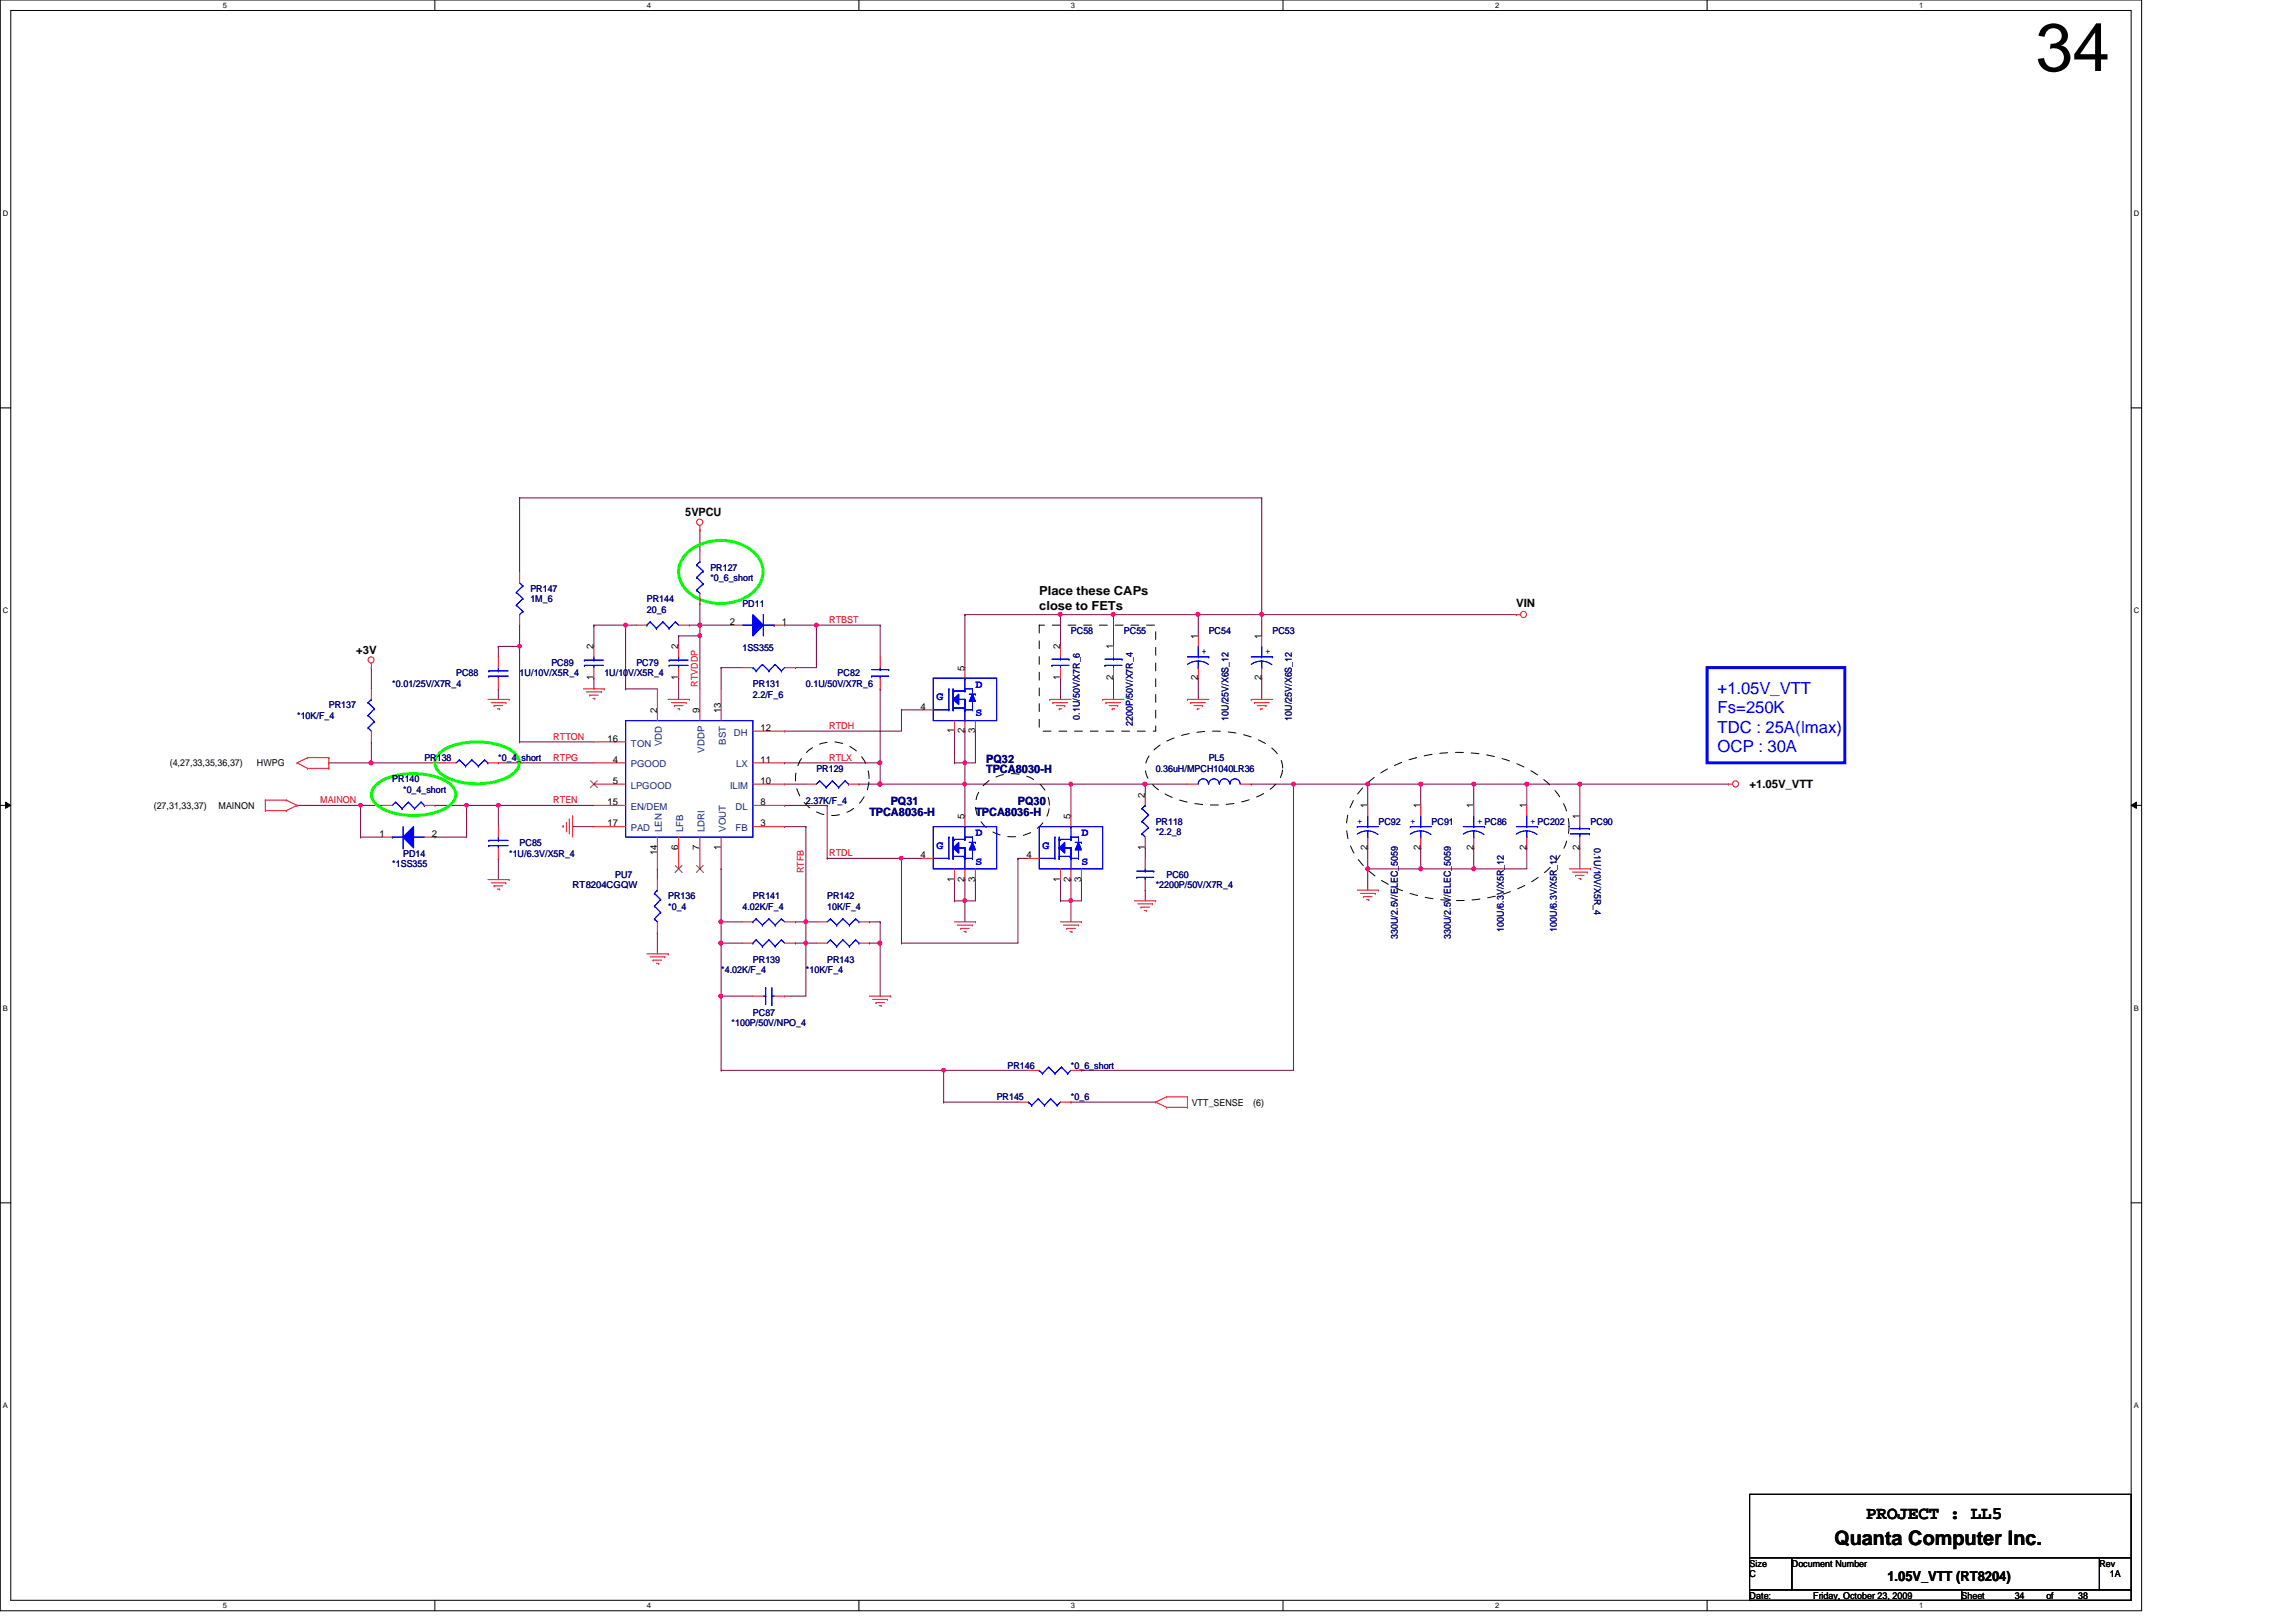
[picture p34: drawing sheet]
<svg xmlns="http://www.w3.org/2000/svg" width="297mm" height="210mm" viewBox="0 0 297 210" stroke-linecap="round" stroke-linejoin="round" font-family="sans-serif">
<defs><g id="words">
<text font-size="8.8" x="263.4" y="9.2">34</text>
<text font-size="2.6" x="237.3" y="199.9">Quanta Computer Inc.</text>
<text font-size="2.3" x="241.4" y="196.6">PROJECT : LL5</text>
<g font-size="2.2" fill="#00f">
<text x="222.2" y="89.7">+1.05V_VTT</text>
<text x="222.2" y="92.3">Fs=250K</text>
<text x="222.2" y="94.8">TDC : 25A(Imax)</text>
<text x="222.2" y="97.4">OCP : 30A</text>
</g>
<text font-size="1.8" x="244.2" y="204.6">1.05V_VTT (RT8204)</text>
<g font-size="1.6">
<text x="134.4" y="77">Place these CAPs</text>
<text x="134.4" y="78.9">close to FETs</text>
</g>
<g font-size="1.5">
<text x="88.6" y="66.8">5VPCU</text>
<text x="196.2" y="78.6">VIN</text>
<text x="46.1" y="84.6">+3V</text>
<text x="226.4" y="102">+1.05V_VTT</text>
</g>
<g font-size="1.5" fill="#00f">
<text x="126.2" y="89">D</text>
<text x="121.2" y="90.6">G</text>
<text x="126.2" y="92.7">S</text>
<text x="121.2" y="109.9">G</text>
<text x="126.2" y="108.2">D</text>
<text x="126.2" y="111.9">S</text>
<text x="134.9" y="109.9">G</text>
<text x="139.9" y="108.2">D</text>
<text x="139.9" y="111.9">S</text>
</g>
<g font-size="1.5" fill="#000080">
<text x="127.6" y="98.7">PQ32</text>
<text x="127.6" y="100.1">TPCA8030-H</text>
<text x="112.5" y="105.6">TPCA8036-H</text>
<text x="115.2" y="104.2">PQ31</text>
<text x="126.2" y="105.6">TPCA8036-H</text>
<text x="131.7" y="104.2">PQ30</text>
</g>
<g font-size="1.2" fill="#000080">
<text x="68.6" y="76.6">PR147</text>
<text x="68.6" y="77.9">1M_6</text>
<text x="83.7" y="77.9">PR144</text>
<text x="91.9" y="73.8">PR127</text>
<text x="91.9" y="75.2">*0_6_short</text>
<text x="83.7" y="79.3">20_6</text>
<text x="96.1" y="78.6">PD11</text>
<text x="138.6" y="82">PC58</text>
<text x="145.4" y="82">PC55</text>
<text x="156.4" y="82">PC54</text>
<text x="164.6" y="82">PC53</text>
<text x="50.8" y="88.9">*0.01/25V/X7R_4</text>
<text x="59" y="87.5">PC88</text>
<text x="67.2" y="87.5">1U/10V/X5R_4</text>
<text x="71.3" y="86.1">PC89</text>
<text x="78.2" y="87.5">1U/10V/X5R_4</text>
<text x="82.3" y="86.1">PC79</text>
<text x="96.1" y="84.2">1SS355</text>
<text x="97.4" y="88.9">PR131</text>
<text x="104.3" y="88.9">0.1U/50V/X7R_6</text>
<text x="108.4" y="87.5">PC82</text>
<text x="38.4" y="93">*10K/F_4</text>
<text x="42.5" y="91.7">PR137</text>
<text x="97.4" y="90.3">2.2/F_6</text>
<text x="139.7" y="93.1" transform="rotate(-90 139.7 93.1)">0.1U/50V/X7R_6</text>
<text x="146.6" y="93.9" transform="rotate(-90 146.6 93.9)">2200P/50V/X7R_4</text>
<text x="158.9" y="93.3" transform="rotate(-90 158.9 93.3)">10U/25V/X6S_12</text>
<text x="167.1" y="93.3" transform="rotate(-90 167.1 93.3)">10U/25V/X6S_12</text>
<text x="50.8" y="101.3">PR140</text>
<text x="54.9" y="98.5">PR138</text>
<text x="64.5" y="98.5">*0_4_short</text>
<text x="105.6" y="99.9">PR129</text>
<text x="149.5" y="99.9">0.36uH/MPCH1040LR36</text>
<text x="156.4" y="98.5">PL5</text>
<text x="52.2" y="102.6">*0_4_short</text>
<text x="104.3" y="104">2.37K/F_4</text>
<text x="149.5" y="106.7">PR118</text>
<text x="178.3" y="106.7">PC92</text>
<text x="185.2" y="106.7">PC91</text>
<text x="205.8" y="106.7">PC90</text>
<text x="50.8" y="112.2">*1SS355</text>
<text x="52.2" y="110.9">PD14</text>
<text x="65.9" y="110.9">*1U/6.3V/X5R_4</text>
<text x="67.2" y="109.5">PC85</text>
<text x="79.6" y="113.6">PU7</text>
<text x="149.5" y="108.1">*2.2_8</text>
<text x="150.9" y="113.6">PC60</text>
<text x="206.2" y="109.7" transform="rotate(90 206.2 109.7)">0.1U/10V/X5R_4</text>
<text x="74.1" y="115">RT8204CGQW</text>
<text x="86.4" y="116.3">PR136</text>
<text x="86.4" y="117.7">*0_4</text>
<text x="96.1" y="117.7">4.02K/F_4</text>
<text x="97.4" y="116.3">PR141</text>
<text x="107" y="116.3">PR142</text>
<text x="107" y="117.7">10K/F_4</text>
<text x="149.5" y="115">*2200P/50V/X7R_4</text>
<text x="93.3" y="125.9">*4.02K/F_4</text>
<text x="97.4" y="124.6">PR139</text>
<text x="104.3" y="125.9">*10K/F_4</text>
<text x="107" y="124.6">PR143</text>
<text x="180.8" y="121.5" transform="rotate(-90 180.8 121.5)">330U/2.5V/ELEC_5059</text>
<text x="187.7" y="121.5" transform="rotate(-90 187.7 121.5)">330U/2.5V/ELEC_5059</text>
<text x="194.6" y="120.6" transform="rotate(-90 194.6 120.6)">100U/6.3V/X5R_12</text>
<text x="201.4" y="120.6" transform="rotate(-90 201.4 120.6)">100U/6.3V/X5R_12</text>
<text x="97.4" y="131.4">PC87</text>
<text x="94.7" y="132.8">*100P/50V/NPO_4</text>
<text x="128.9" y="142.4">PR145</text>
<text x="130.3" y="138.3">PR146</text>
<text x="138.6" y="142.4">*0_6</text>
<text x="138.6" y="138.3">*0_6_short</text>
</g>
<g font-size="1.2">
<text x="94.4" y="80.9">2</text>
<text x="101.1" y="80.9">1</text>
<text x="155" y="82.7" transform="rotate(-90 155 82.7)">1</text>
<text x="163.2" y="82.7" transform="rotate(-90 163.2 82.7)">1</text>
<text x="76.8" y="88.1" transform="rotate(-90 76.8 88.1)">1</text>
<text x="76.8" y="84" transform="rotate(-90 76.8 84)">2</text>
<text x="87.8" y="88.1" transform="rotate(-90 87.8 88.1)">1</text>
<text x="87.8" y="84" transform="rotate(-90 87.8 84)">2</text>
<text x="124.8" y="86.8" transform="rotate(-90 124.8 86.8)">5</text>
<text x="137.2" y="88.1" transform="rotate(-90 137.2 88.1)">1</text>
<text x="137.2" y="84" transform="rotate(-90 137.2 84)">2</text>
<text x="144" y="88.1" transform="rotate(-90 144 88.1)">2</text>
<text x="144" y="84" transform="rotate(-90 144 84)">1</text>
<text x="155" y="88.1" transform="rotate(-90 155 88.1)">2</text>
<text x="163.2" y="88.1" transform="rotate(-90 163.2 88.1)">2</text>
<text x="78.6" y="96">16</text>
<text x="85" y="92.3" transform="rotate(-90 85 92.3)">2</text>
<text x="90.5" y="92.3" transform="rotate(-90 90.5 92.3)">9</text>
<text x="93.3" y="92.3" transform="rotate(-90 93.3 92.3)">13</text>
<text x="98.4" y="94.6">12</text>
<text x="119.1" y="91.8">4</text>
<text x="123.4" y="94.9" transform="rotate(-90 123.4 94.9)">1</text>
<text x="124.8" y="94.9" transform="rotate(-90 124.8 94.9)">2</text>
<text x="126.2" y="94.9" transform="rotate(-90 126.2 94.9)">3</text>
<text x="22" y="99.2">(4,27,33,35,36,37)</text>
<text x="33.2" y="99.2">HWPG</text>
<text x="79.3" y="98.7">4</text>
<text x="79.3" y="101.4">5</text>
<text x="98.4" y="101.4">10</text>
<text x="98.4" y="98.7">11</text>
<text x="19.9" y="104.7">(27,31,33,37)</text>
<text x="28.3" y="104.7">MAINON</text>
<text x="78.6" y="104.2">15</text>
<text x="78.6" y="106.9">17</text>
<text x="98.4" y="106.9">3</text>
<text x="98.4" y="104.2">8</text>
<text x="124.8" y="106" transform="rotate(-90 124.8 106)">5</text>
<text x="138.5" y="106" transform="rotate(-90 138.5 106)">5</text>
<text x="148.1" y="103.3" transform="rotate(-90 148.1 103.3)">2</text>
<text x="176.9" y="104.6" transform="rotate(-90 176.9 104.6)">1</text>
<text x="183.8" y="104.6" transform="rotate(-90 183.8 104.6)">1</text>
<text x="190.6" y="104.6" transform="rotate(-90 190.6 104.6)">1</text>
<text x="197.5" y="104.6" transform="rotate(-90 197.5 104.6)">1</text>
<text x="204.3" y="106" transform="rotate(-90 204.3 106)">1</text>
<text x="49.1" y="108.3">1</text>
<text x="55.9" y="108.3">2</text>
<text x="85" y="110.7" transform="rotate(-90 85 110.7)">14</text>
<text x="87.8" y="110" transform="rotate(-90 87.8 110)">6</text>
<text x="90.5" y="110" transform="rotate(-90 90.5 110)">7</text>
<text x="93.3" y="110" transform="rotate(-90 93.3 110)">1</text>
<text x="119.1" y="111">4</text>
<text x="132.8" y="111">4</text>
<text x="148.1" y="110" transform="rotate(-90 148.1 110)">1</text>
<text x="176.9" y="110" transform="rotate(-90 176.9 110)">2</text>
<text x="183.8" y="110" transform="rotate(-90 183.8 110)">2</text>
<text x="190.6" y="110" transform="rotate(-90 190.6 110)">2</text>
<text x="197.5" y="110" transform="rotate(-90 197.5 110)">2</text>
<text x="204.3" y="110" transform="rotate(-90 204.3 110)">2</text>
<text x="123.4" y="114.1" transform="rotate(-90 123.4 114.1)">1</text>
<text x="124.8" y="114.1" transform="rotate(-90 124.8 114.1)">2</text>
<text x="126.2" y="114.1" transform="rotate(-90 126.2 114.1)">3</text>
<text x="137.2" y="114.1" transform="rotate(-90 137.2 114.1)">1</text>
<text x="138.5" y="114.1" transform="rotate(-90 138.5 114.1)">2</text>
<text x="139.9" y="114.1" transform="rotate(-90 139.9 114.1)">3</text>
<text x="154.2" y="143.1">VTT_SENSE</text>
<text x="162.1" y="143.1">(6)</text>
<text x="226.4" y="202.7">Size</text>
<text x="231.8" y="202.7">Document Number</text>
<text x="271.6" y="202.7">Rev</text>
<text x="226.4" y="206.9">Date:</text>
<text x="226.4" y="204.1">C</text>
<text x="234.6" y="206.9">Friday, October 23, 2009</text>
<text x="253.8" y="206.9">Sheet</text>
<text x="260.6" y="206.9">34</text>
<text x="264.7" y="206.9">of</text>
<text x="268.9" y="206.9">38</text>
<text x="273" y="204.1">1A</text>
</g>
<g font-size="1.2" fill="#f00">
<text x="107.3" y="80.6">RTBST</text>
<text x="90.3" y="88.9" transform="rotate(-90 90.3 88.9)">RTVDDP</text>
<text x="71.6" y="95.8">RTTON</text>
<text x="107.3" y="94.4">RTDH</text>
<text x="71.6" y="98.5">RTPG</text>
<text x="107.3" y="98.5">RTLX</text>
<text x="41.4" y="104">MAINON</text>
<text x="71.6" y="104">RTEN</text>
<text x="104" y="113" transform="rotate(-90 104 113)">RTFB</text>
<text x="107.3" y="110.8">RTDL</text>
</g>
<g font-size="1.2" fill="#00f">
<text x="155.4" y="84.7">+</text>
<text x="163.7" y="84.7">+</text>
<text x="175.6" y="106.6">+</text>
<text x="182.5" y="106.6">+</text>
<text x="191.1" y="106.6">+ PC86</text>
<text x="197.9" y="106.6">+ PC202</text>
</g>
<g font-size="1.2" fill="#004080">
<text x="95" y="95.2">DH</text>
<text x="81.6" y="99.3">PGOOD</text>
<text x="81.6" y="96.6">TON</text>
<text x="85.6" y="96.6" transform="rotate(-90 85.6 96.6)">VDD</text>
<text x="91.1" y="97.4" transform="rotate(-90 91.1 97.4)">VDDP</text>
<text x="93.9" y="96.4" transform="rotate(-90 93.9 96.4)">BST</text>
<text x="95.2" y="99.3">LX</text>
<text x="81.6" y="102.1">LPGOOD</text>
<text x="81.6" y="104.8">EN/DEM</text>
<text x="81.6" y="107.6">PAD</text>
<text x="85.6" y="107.7" transform="rotate(-90 85.6 107.7)">LEN</text>
<text x="88.4" y="107.7" transform="rotate(-90 88.4 107.7)">LFB</text>
<text x="91.1" y="107.7" transform="rotate(-90 91.1 107.7)">LDRI</text>
<text x="93.9" y="107.7" transform="rotate(-90 93.9 107.7)">VOUT</text>
<text x="94.5" y="102.1">ILIM</text>
<text x="95.2" y="107.6">FB</text>
<text x="95.2" y="104.8">DL</text>
</g>
<g font-size="1">
<text x="28.8" y="1">5</text>
<text x="83.7" y="1">4</text>
<text x="138.6" y="1">3</text>
<text x="193.4" y="1">2</text>
<text x="248.3" y="1">1</text>
<text x=".4" y="27.9">D</text>
<text x="276.1" y="27.9">D</text>
<text x=".4" y="79.4">C</text>
<text x="276.1" y="79.4">C</text>
<text x=".4" y="130.8">B</text>
<text x="276.1" y="130.8">B</text>
<text x=".4" y="182.2">A</text>
<text x="276.1" y="182.2">A</text>
<text x="28.8" y="208.1">5</text>
<text x="83.7" y="208.1">4</text>
<text x="138.6" y="208.1">3</text>
<text x="193.4" y="208.1">2</text>
<text x="248.3" y="208.1">1</text>
</g>
</g></defs>
<path d="M0 0h277.1v208.4h-277.1zM1.4 1.4h274.3v205.7h-274.3z" fill="none" stroke="#000" stroke-width=".13"/>
<g fill="#fff">
<path d="M28.8 .1h.6v1.1h-.6z"/>
<path d="M28.8 207.2h.6v1.1h-.6z"/>
</g>
<path d="M56.3 0v1.4M56.3 207.1v1.3" fill="none" stroke="#000" stroke-width=".13"/>
<g fill="#fff">
<path d="M83.7 .1h.5v1.1h-.5z"/>
<path d="M83.7 207.2h.5v1.1h-.5z"/>
</g>
<path d="M111.1 0v1.4M111.1 207.1v1.3" fill="none" stroke="#000" stroke-width=".13"/>
<g fill="#fff">
<path d="M138.6 .1h.5v1.1h-.5z"/>
<path d="M138.6 207.2h.5v1.1h-.5z"/>
</g>
<path d="M166 0v1.4M166 207.1v1.3" fill="none" stroke="#000" stroke-width=".13"/>
<g fill="#fff">
<path d="M193.4 .1h.6v1.1h-.6z"/>
<path d="M193.4 207.2h.6v1.1h-.6z"/>
</g>
<path d="M220.8 0v1.4M220.8 207.1v1.3" fill="none" stroke="#000" stroke-width=".13"/>
<g fill="#fff">
<path d="M248.3 .1h.5v1.1h-.5z"/>
<path d="M248.3 207.2h.5v1.1h-.5z"/>
<path d="M.4 27.1h.7v1.1h-.7z"/>
<path d="M276.1 27.1h.7v1.1h-.7z"/>
<path d="M.4 78.5h.7v1.1h-.7z"/>
<path d="M276.1 78.5h.7v1.1h-.7z"/>
</g>
<path d="M0 52.8h1.4M275.7 52.8h1.4" fill="none" stroke="#000" stroke-width=".13"/>
<g fill="#fff">
<path d="M.4 129.9h.6v1.1h-.6z"/>
<path d="M276.1 129.9h.6v1.1h-.6z"/>
</g>
<path d="M0 104.2h1.4M.7 103.8l.7 .4-.7 .4zM275.7 104.2l.7-.4v.8zM275.7 104.2h1.4" fill="none" stroke="#000" stroke-width=".13"/>
<path d="M.7 103.8l.7 .4-.7 .4zM275.7 104.2l.7-.4v.8z" fill="#000"/>
<g fill="#fff">
<path d="M.4 181.4h.6v1.1h-.6z"/>
<path d="M276.1 181.4h.6v1.1h-.6z"/>
</g>
<path d="M0 155.7h1.4M275.7 155.7h1.4" fill="none" stroke="#000" stroke-width=".13"/>
<path d="M163.2 64.4h.1M163.2 64.4v15.1M48 98.7h.1M48 98.7h9.6M76.8 87.8h.1M76.8 87.8v1.4M116.6 111.1h.1M116.6 111.1h2.7" fill="none" stroke="#800040" stroke-width=".13"/>
<circle cx="48" cy="98.7" r=".26" fill="#f0f"/>
<circle cx="48" cy="98.7" r=".26" fill="none" stroke="#f0f" stroke-width=".13"/>
<path d="M101.5 98.7h.1M101.5 98.7h12.4M113.9 80.9h.1M113.9 89.2h.1M113.9 98.7h.1M113.9 80.9v4.1M113.9 89.2v12.3M74.1 107h.1M74.1 107h2.7" fill="none" stroke="#800040" stroke-width=".13"/>
<circle cx="113.8" cy="101.5" r=".26" fill="#f0f"/>
<circle cx="113.8" cy="101.5" r=".26" fill="none" stroke="#f0f" stroke-width=".13"/>
<circle cx="113.8" cy="98.7" r=".26" fill="#f0f"/>
<circle cx="113.8" cy="98.7" r=".26" fill="none" stroke="#f0f" stroke-width=".13"/>
<g fill="none" stroke="#800040" stroke-width=".13">
<path d="M90.5 68.6h.1M90.5 68.6v2.7M124.8 79.5h.1M124.8 79.5v6.9M42.5 98.7h.1M48 96h.1M48 86.4h.1M48 96v2.7h-5.5M48 86.4v2.8M64.5 83.7h.1M64.5 89.2h.1M64.5 83.7v1.3"/>
<path d="M64.5 89.2v1.3M67.2 80.9h.1M67.2 80.9v2.8h-2.7M76.8 80.9h.1M76.8 80.9h5.5M76.8 80.9v2.8M80.9 80.9h.1M80.9 89.2h.1M80.9 89.2h4.1M87.8 87.8h.1M87.8 87.8v2.7M89.2 80.9h.1"/>
<path d="M89.2 80.9h1.3M56.3 108.3h.1M60.4 104.2h.1M60.4 104.2h4.1M60.4 104.2v4.1h-4.1M101.5 104.2h.1M101.5 101.5h.1M101.5 104.2h5.5M101.5 101.5h2.8M107 104.2h.1M107 104.2v6.9M111.1 101.5h.1"/>
<path d="M111.1 101.5h2.8M124.8 101.5h.1M124.8 101.5v4.1M148.2 101.5h.1M148.2 101.5v1.4"/>
</g>
<circle cx="60.4" cy="104.2" r=".25" fill="#f0f"/>
<circle cx="60.4" cy="104.2" r=".25" fill="none" stroke="#f0f" stroke-width=".13"/>
<path d="M46.6 108.3h.1M46.6 104.2h.1M46.6 108.3h2.8M46.6 104.2v4.1" fill="none" stroke="#800040" stroke-width=".13"/>
<circle cx="46.7" cy="104.2" r=".25" fill="#f0f"/>
<circle cx="46.7" cy="104.2" r=".25" fill="none" stroke="#f0f" stroke-width=".13"/>
<path d="M46.6 104.2h.1M46.6 104.2h2.8M64.5 111.1h.1M64.5 104.2h.1M64.5 104.2v2.8M64.5 111.1v2.7M85 120.7h.1M85 120.7v2.7" fill="none" stroke="#800040" stroke-width=".13"/>
<circle cx="64.5" cy="104.2" r=".25" fill="#f0f"/>
<circle cx="64.5" cy="104.2" r=".25" fill="none" stroke="#f0f" stroke-width=".13"/>
<path d="M64.5 104.2h.1M64.5 104.2h12.3M124.8 116.6h.1M124.8 116.6v2.7" fill="none" stroke="#800040" stroke-width=".13"/>
<path d="M124.6 116.4l.2-.1 .2 .1v.3l-.2 .1-.2-.1z" fill-rule="evenodd" fill="#f0f"/>
<path d="M124.6 116.4l.2-.1 .2 .1v.3l-.2 .1-.2-.1z" fill="none" stroke="#f0f" stroke-width=".13"/>
<path d="M101.5 107h.1M101.5 107h2.8M123.5 113.8h.1M123.5 113.8v2.8M124.8 116.6h.1M126.2 113.8h.1M126.2 113.8v2.8h-1.4M197.5 101.5h.1M197.5 101.5h6.9" fill="none" stroke="#800040" stroke-width=".13"/>
<circle cx="197.5" cy="101.5" r=".26" fill="#f0f"/>
<circle cx="197.5" cy="101.5" r=".26" fill="none" stroke="#f0f" stroke-width=".13"/>
<path d="M137.2 79.5h.1M137.2 79.5h6.9M144.1 79.5h.1M144.1 79.5v4.2M155 79.5h.1M155 79.5h8.2M163.2 79.5h.1M163.2 79.5v2.8M163.2 87.8h.1M163.2 87.8v2.7" fill="none" stroke="#800040" stroke-width=".13"/>
<circle cx="137.2" cy="79.5" r=".26" fill="#f0f"/>
<circle cx="137.2" cy="79.5" r=".26" fill="none" stroke="#f0f" stroke-width=".13"/>
<path d="M124.8 79.5h.1M124.8 79.5h12.4M137.2 79.5h.1M137.2 79.5v4.2M144.1 79.5h.1M144.1 79.5h10.9M137.2 87.8h.1M137.2 87.8v2.7M144.1 87.8h.1M144.1 87.8v2.7M155 87.8h.1M155 87.8v2.7" fill="none" stroke="#800040" stroke-width=".13"/>
<circle cx="155" cy="79.5" r=".26" fill="#f0f"/>
<circle cx="155" cy="79.5" r=".26" fill="none" stroke="#f0f" stroke-width=".13"/>
<circle cx="144" cy="79.5" r=".26" fill="#f0f"/>
<circle cx="144" cy="79.5" r=".26" fill="none" stroke="#f0f" stroke-width=".13"/>
<path d="M155 79.5h.1M155 79.5v2.8M113.9 101.5h.1M113.9 101.5h10.9" fill="none" stroke="#800040" stroke-width=".13"/>
<path d="M124.6 101.3l.2-.1 .2 .1v.3l-.2 .1-.2-.1z" fill-rule="evenodd" fill="#f0f"/>
<path d="M124.6 101.3l.2-.1 .2 .1v.3l-.2 .1-.2-.1z" fill="none" stroke="#f0f" stroke-width=".13"/>
<circle cx="113.8" cy="101.5" r=".26" fill="#f0f"/>
<circle cx="113.8" cy="101.5" r=".26" fill="none" stroke="#f0f" stroke-width=".13"/>
<path d="M93.3 119.3h.1M93.3 119.3h2.8M161.9 101.5h.1M161.9 101.5h5.4M204.4 101.5h.1M204.4 101.5h19.2" fill="none" stroke="#800040" stroke-width=".13"/>
<circle cx="204.4" cy="101.5" r=".26" fill="#f0f"/>
<circle cx="204.4" cy="101.5" r=".26" fill="none" stroke="#f0f" stroke-width=".13"/>
<path d="M123.5 94.6h.1M123.5 94.6v4.1M124.8 98.7h.1M124.8 98.7h1.4M124.8 98.7v2.8M148.2 109.7h.1M148.2 115.2h.1M148.2 109.7v1.4M148.2 115.2v1.4" fill="none" stroke="#800040" stroke-width=".13"/>
<path d="M124.6 98.5h.2l.2 .1v.3l-.2 .1-.2-.1z" fill-rule="evenodd" fill="#f0f"/>
<path d="M124.6 98.5h.2l.2 .1v.3l-.2 .1-.2-.1z" fill="none" stroke="#f0f" stroke-width=".13"/>
<path d="M126.2 94.6h.1M126.2 94.6v4.1M138.6 101.5h.1M138.6 101.5h9.6" fill="none" stroke="#800040" stroke-width=".13"/>
<path d="M138.4 101.3l.1-.1 .2 .1v.3l-.2 .1-.1-.1z" fill-rule="evenodd" fill="#f0f"/>
<path d="M138.4 101.3l.1-.1 .2 .1v.3l-.2 .1-.1-.1z" fill="none" stroke="#f0f" stroke-width=".13"/>
<path d="M87.8 82.3h.1M87.8 82.3v1.4M90.5 80.9h.1M90.5 80.9v1.4h-2.7" fill="none" stroke="#800040" stroke-width=".13"/>
<path d="M90.4 80.7l.1-.1 .2 .2v.3l-.2 .1-.1-.1z" fill-rule="evenodd" fill="#f0f"/>
<path d="M90.4 80.7l.1-.1 .2 .2v.3l-.2 .1-.1-.1z" fill="none" stroke="#f0f" stroke-width=".13"/>
<path d="M67.2 64.4h.1M67.2 64.4h96M80.9 80.9h.1M80.9 80.9v8.3M93.3 86.4h.1M93.3 86.4v2.8M93.3 112.4h.1M93.3 112.4v6.9M93.3 128.9h.1M93.3 128.9v9.6" fill="none" stroke="#800040" stroke-width=".13"/>
<circle cx="80.9" cy="80.9" r=".26" fill="#f0f"/>
<circle cx="80.9" cy="80.9" r=".26" fill="none" stroke="#f0f" stroke-width=".13"/>
<path d="M90.5 82.3h.1M90.5 82.3v6.9" fill="none" stroke="#800040" stroke-width=".13"/>
<path d="M90.4 82.1l.1-.1 .2 .1v.3l-.2 .1-.1-.1z" fill-rule="evenodd" fill="#f0f"/>
<path d="M90.4 82.1l.1-.1 .2 .1v.3l-.2 .1-.1-.1z" fill="none" stroke="#f0f" stroke-width=".13"/>
<path d="M101.5 94.6h.1M101.5 94.6h15.1M167.3 101.5h.1M167.3 101.5v37" fill="none" stroke="#800040" stroke-width=".13"/>
<circle cx="167.3" cy="101.5" r=".26" fill="#f0f"/>
<circle cx="167.3" cy="101.5" r=".26" fill="none" stroke="#f0f" stroke-width=".13"/>
<path d="M93.3 86.4h.1M93.3 86.4h2.8M113.9 122h.1M113.9 122v6.9" fill="none" stroke="#800040" stroke-width=".13"/>
<circle cx="113.8" cy="122" r=".26" fill="#f0f"/>
<circle cx="113.8" cy="122" r=".26" fill="none" stroke="#f0f" stroke-width=".13"/>
<path d="M102.9 86.4h.1M105.6 80.9h.1M105.6 80.9v5.5h-2.7" fill="none" stroke="#800040" stroke-width=".13"/>
<circle cx="105.6" cy="80.9" r=".26" fill="#f0f"/>
<circle cx="105.6" cy="80.9" r=".26" fill="none" stroke="#f0f" stroke-width=".13"/>
<path d="M101.5 80.9h.1M101.5 80.9h12.4M105.6 80.9h.1M104.3 119.3h.1M104.3 119.3h1.3" fill="none" stroke="#800040" stroke-width=".13"/>
<path d="M104.1 119.1l.1-.1 .2 .2v.3h-.2h-.1z" fill-rule="evenodd" fill="#f0f"/>
<path d="M104.1 119.1l.1-.1 .2 .2v.3h-.2h-.1z" fill="none" stroke="#f0f" stroke-width=".13"/>
<path d="M93.3 128.9h.1M93.3 122h.1M93.3 128.9h4.1M93.3 122v6.9" fill="none" stroke="#800040" stroke-width=".13"/>
<circle cx="93.3" cy="128.9" r=".26" fill="#f0f"/>
<circle cx="93.3" cy="128.9" r=".26" fill="none" stroke="#f0f" stroke-width=".13"/>
<circle cx="93.3" cy="122" r=".26" fill="#f0f"/>
<circle cx="93.3" cy="122" r=".26" fill="none" stroke="#f0f" stroke-width=".13"/>
<path d="M67.2 96h.1M67.2 83.7h.1M67.2 96h9.6M67.2 83.7v12.3M102.9 119.3h.1M102.9 119.3h1.4" fill="none" stroke="#800040" stroke-width=".13"/>
<circle cx="67.2" cy="83.6" r=".25" fill="#f0f"/>
<circle cx="67.2" cy="83.6" r=".25" fill="none" stroke="#f0f" stroke-width=".13"/>
<path d="M67.2 64.4h.1M67.2 64.4v9.6M90.5 78.1h.1M90.5 78.1v2.8M101.5 128.9h.1M104.3 122h.1M104.3 122v6.9h-2.8" fill="none" stroke="#800040" stroke-width=".13"/>
<path d="M104.1 121.9l.1-.1 .2 .1v.3l-.2 .1-.1-.1z" fill-rule="evenodd" fill="#f0f"/>
<path d="M104.1 121.9l.1-.1 .2 .1v.3l-.2 .1-.1-.1z" fill="none" stroke="#f0f" stroke-width=".13"/>
<path d="M90.5 80.9h.1M90.5 80.9h4.2M116.6 91.9h.1M116.6 91.9h2.7M116.6 91.9v2.7" fill="none" stroke="#800040" stroke-width=".13"/>
<path d="M90.4 80.7l.1-.1 .2 .2v.3l-.2 .1-.1-.1z" fill-rule="evenodd" fill="#f0f"/>
<path d="M90.4 80.7l.1-.1 .2 .2v.3l-.2 .1-.1-.1z" fill="none" stroke="#f0f" stroke-width=".13"/>
<g fill="none" stroke="#800040" stroke-width=".13">
<path d="M64.5 98.7h.1M64.5 98.7h12.3M123.5 98.7h.1M124.8 94.6h.1M124.8 94.6v4.1h-1.3M38.4 104.2h.1M38.4 104.2h8.2M56.3 104.2h.1M56.3 104.2h4.1M104.3 107h.1M104.3 107v12.3M112.5 119.3h.1"/>
<path d="M112.5 119.3h1.4M123.5 116.6h.1M124.8 113.8h.1M124.8 113.8v2.8h-1.3M93.3 138.5h.1M93.3 138.5h39.8M122.1 138.5h.1M139.9 138.5h.1M139.9 138.5h27.4M122.1 142.6h.1M122.1 142.6h9.6M138.6 142.6h.1"/>
<path d="M138.6 142.6h10.9"/>
</g>
<circle cx="122.1" cy="138.5" r=".25" fill="#f0f"/>
<circle cx="122.1" cy="138.5" r=".25" fill="none" stroke="#f0f" stroke-width=".13"/>
<path d="M137.2 116.6h.1M137.2 116.6h1.4M138.6 113.8h.1M138.6 101.5h.1M138.6 116.6h.1M138.6 101.5v4.1M138.6 113.8v5.5M122.1 138.5h.1M122.1 138.5v4.1" fill="none" stroke="#800040" stroke-width=".13"/>
<path d="M138.4 116.4l.1-.1 .2 .1v.3l-.2 .1-.1-.1z" fill-rule="evenodd" fill="#f0f"/>
<path d="M138.4 116.4l.1-.1 .2 .1v.3l-.2 .1-.1-.1z" fill="none" stroke="#f0f" stroke-width=".13"/>
<path d="M116.6 111.1h.1M116.6 111.1v10.9M124.8 101.5h.1M124.8 101.5h13.8M137.2 113.8h.1M137.2 113.8v2.8M138.6 116.6h.1M139.9 113.8h.1M139.9 113.8v2.8h-1.3" fill="none" stroke="#800040" stroke-width=".13"/>
<circle cx="116.6" cy="111" r=".25" fill="#f0f"/>
<circle cx="116.6" cy="111" r=".25" fill="none" stroke="#f0f" stroke-width=".13"/>
<g fill="none" stroke="#800040" stroke-width=".13">
<path d="M85 112.4h.1M85 112.4v1.4M93.3 119.3h.1M93.3 119.3v2.7M104.3 119.3h.1M104.3 119.3v2.7M113.9 119.3h.1M113.9 119.3v2.7h-1.4M131.7 111.1h.1M131.7 111.1v10.9h-15.1M131.7 111.1h1.4M93.3 122h.1"/>
<path d="M93.3 122h2.8M102.9 122h.1M102.9 122h2.7M104.3 122h.1M112.5 122h.1M116.6 122h.1"/>
</g>
<circle cx="93.3" cy="119.3" r=".26" fill="#f0f"/>
<circle cx="93.3" cy="119.3" r=".26" fill="none" stroke="#f0f" stroke-width=".13"/>
<path d="M107 111.1h.1M107 111.1h9.6M148.2 101.5h.1M148.2 101.5h5.4" fill="none" stroke="#800040" stroke-width=".13"/>
<circle cx="148.1" cy="101.5" r=".26" fill="#f0f"/>
<circle cx="148.1" cy="101.5" r=".26" fill="none" stroke="#f0f" stroke-width=".13"/>
<path d="M163.2 79.5h.1M163.2 79.5h33" fill="none" stroke="#800040" stroke-width=".13"/>
<circle cx="163.2" cy="79.5" r=".26" fill="#f0f"/>
<circle cx="163.2" cy="79.5" r=".26" fill="none" stroke="#f0f" stroke-width=".13"/>
<path d="M183.8 112.4h.1M183.8 112.4h13.7M190.7 109.7h.1M190.7 112.4h.1M190.7 109.7v2.7" fill="none" stroke="#800040" stroke-width=".13"/>
<circle cx="190.7" cy="112.4" r=".26" fill="#f0f"/>
<circle cx="190.7" cy="112.4" r=".26" fill="none" stroke="#f0f" stroke-width=".13"/>
<path d="M176.9 112.4h.1M176.9 112.4v2.8M197.5 109.7h.1M197.5 109.7v2.7M204.4 101.5h.1M204.4 109.7h.1M204.4 101.5v4.1M204.4 109.7v2.7" fill="none" stroke="#800040" stroke-width=".13"/>
<circle cx="176.9" cy="112.4" r=".26" fill="#f0f"/>
<circle cx="176.9" cy="112.4" r=".26" fill="none" stroke="#f0f" stroke-width=".13"/>
<path d="M176.9 112.4h.1M183.8 109.7h.1M183.8 109.7v2.7h-6.9" fill="none" stroke="#800040" stroke-width=".13"/>
<circle cx="183.8" cy="112.4" r=".26" fill="#f0f"/>
<circle cx="183.8" cy="112.4" r=".26" fill="none" stroke="#f0f" stroke-width=".13"/>
<path d="M167.3 101.5h.1M167.3 101.5h16.5M176.9 109.7h.1M176.9 101.5h.1M176.9 101.5v2.7M176.9 109.7v2.7M183.8 101.5h.1M183.8 101.5v2.7" fill="none" stroke="#800040" stroke-width=".13"/>
<circle cx="176.9" cy="101.5" r=".26" fill="#f0f"/>
<circle cx="176.9" cy="101.5" r=".26" fill="none" stroke="#f0f" stroke-width=".13"/>
<path d="M183.8 101.5h.1M183.8 101.5h6.9M190.7 101.5h.1M190.7 101.5v2.7" fill="none" stroke="#800040" stroke-width=".13"/>
<circle cx="183.8" cy="101.5" r=".26" fill="#f0f"/>
<circle cx="183.8" cy="101.5" r=".26" fill="none" stroke="#f0f" stroke-width=".13"/>
<path d="M190.7 101.5h.1M190.7 101.5h6.8M197.5 101.5h.1M197.5 101.5v2.7" fill="none" stroke="#800040" stroke-width=".13"/>
<circle cx="190.7" cy="101.5" r=".26" fill="#f0f"/>
<circle cx="190.7" cy="101.5" r=".26" fill="none" stroke="#f0f" stroke-width=".13"/>
<g fill="none" stroke="#f00" stroke-width=".13">
<path d="M90.5 68.6h.1M90.5 68v.6M196.2 79.5h.1M196.2 79.5h.5M38.4 98.7h.1M38.4 98.7l1.4 .7M39.8 98h.1M39.8 99.4h.1M39.8 98l-1.4 .7M39.8 98h2.7M39.8 99.4h2.7M42.5 98h.1"/>
<path d="M42.5 99.4h.1M42.5 98v1.4M48 86.4h.1M48 85.9v.5M63.1 90.5h2.8M63.5 90.9h1.9M63.9 91.3h.1M63.9 91.3h1.1M64.3 91.7h.3M64.6 91.7h.1M65.4 90.9h.1M65.9 90.5h.1"/>
<path d="M75.5 89.2h2.7M75.9 89.5h1.9M76.3 90h.1M76.3 90h1.1M76.7 90.4h.3M76.8 83.7v1.3M76.8 86.4v1.4M77 90.4h.1M77.8 89.5h.1M78.2 89.2h.1M86.4 90.5h2.8M86.9 90.9h1.9"/>
<path d="M87.2 91.3h.1M87.2 91.3h1.1M87.7 91.7h.2M87.8 83.7v1.3M87.8 86.4v1.4M87.9 91.7h.1M88.8 90.9h.1M89.2 90.5h.1M96.1 86.4h1.3M101.5 86.4h1.4M113.9 85v1.4M113.9 87.8v1.4"/>
<path d="M135.8 90.5h.1M135.8 90.5h2.8M136.2 90.9h.1M136.2 90.9h1.9M136.6 91.3h1.1M137 91.7h.1M137 91.7h.3M137.2 83.7v1.3M137.2 86.4v1.4M137.7 91.3h.1M142.7 90.5h.1M142.7 90.5h2.7"/>
<path d="M143.1 90.9h.1M143.1 90.9h1.9M143.5 91.3h1.1M143.9 91.7h.1M143.9 91.7h.3M144.1 83.7v1.3M144.1 86.4v1.4M144.6 91.3h.1M153.6 90.5h.1M153.6 90.5h2.8M154 90.9h.1M154 90.9h2"/>
<path d="M154.5 91.3h1.1M154.9 91.7h.1M154.9 91.7h.2M155 82.3v1.4M155 86.4v1.4M155.6 91.3h.1M161.9 90.5h.1M161.9 90.5h2.7M162.3 90.9h.1M162.3 90.9h1.9M162.7 91.3h1.1M163.1 91.7h.1"/>
<path d="M163.1 91.7h.3M163.8 91.3h.1M34.3 104.9h.1M34.3 103.5h.1M34.3 103.5h2.7M34.3 104.9h2.7M34.3 103.5v1.4M37 103.5h.1M37 104.9h.1M37 103.5l1.4 .7M38.4 104.2h.1M38.4 104.2l-1.4 .7"/>
<path d="M63.1 113.8h2.8M63.5 114.3h1.9M63.9 114.6h.1M63.9 114.6h1.1M64.3 115.1h.3M64.6 115.1h.1M65.4 114.3h.1M65.9 113.8h.1M72.9 106.8h.1M72.9 106.8v.3M73.3 107.5h.1M73.3 106.4v1.1"/>
<path d="M73.7 106h.1M73.7 106v1.9M74.1 105.6h.1M74.1 105.6v2.7M104.3 101.5h1.3M109.8 101.5h1.3M123.5 119.3h2.7M123.9 119.7h1.9M125.8 119.7h.1M126.2 119.3h.1M137.2 119.3h2.7M137.6 119.7h1.9"/>
<path d="M139.5 119.7h.1M139.9 119.3h.1M146.8 116.6h2.7M147.2 117h1.9M147.6 117.4h.1M147.6 117.4h1.1M148 117.8h.3M148.3 117.8h.1M149.1 117h.1M149.5 116.6h.1M175.6 115.2h2.7M176 115.6h1.9"/>
<path d="M176.4 116h.1M176.4 116h1.1M176.8 116.4h.3M176.9 104.2v1.4M176.9 108.3v1.4M177.1 116.4h.1M177.9 115.6h.1M178.3 115.2h.1M183.8 104.2v1.4M183.8 108.3v1.4M190.7 104.2v1.4M190.7 108.3v1.4"/>
<path d="M203 112.4h2.8M203.5 112.9h1.9M203.8 113.3h.1M203.8 113.3h1.1M204.3 113.7h.2M204.4 105.6v1.4M204.4 108.3v1.4M204.5 113.7h.1M205.4 112.9h.1M205.8 112.4h.1M223.6 101.5h.1M223.6 101.5h.6"/>
<path d="M83.7 123.4h2.7M84.1 123.8h1.9M84.5 124.2h.1M84.5 124.2h1.1M84.9 124.7h.3M85.2 124.7h.1M86 123.8h.1M86.4 123.4h.1M96.1 122h1.3M97.4 128.9h1.4M100.2 128.9h1.3M101.5 122h1.4"/>
<path d="M112.5 128.9h2.7M112.9 129.3h1.9M113.3 129.8h.1M113.3 129.8h1.1M113.7 130.1h.3M114 130.1h.1M114.8 129.3h.1M115.2 128.9h.1M124.3 120.1h.1M124.3 120.1h1.1M124.7 120.6h.3M125 120.6h.1"/>
<path d="M138 120.1h.1M138 120.1h1.1M138.4 120.6h.3M138.7 120.6h.1M131.7 142.6h1.4M137.2 142.6h1.4M149.5 142.6h.1M149.5 142.6l1.4 .7M150.9 141.9h.1M150.9 143.3h.1M150.9 141.9h2.7M150.9 141.9l-1.4 .7"/>
<path d="M150.9 143.3h2.7M153.6 143.3h.1M153.6 141.9h.1M153.6 141.9v1.4"/>
<circle cx="90.5" cy="67.6" r=".4"/>
<circle cx="197.1" cy="79.5" r=".39"/>
<circle cx="48" cy="85.4" r=".39"/>
<circle cx="224.5" cy="101.4" r=".39"/>
</g>
<path d="M226.4 193.4h49.3v8.2h-49.3zM226.4 201.6h5.4v4.1h-5.4zM226.4 205.7h27.4v1.4h-27.4zM231.8 201.6h39.8v4.1h-39.8zM253.8 205.7h21.9v1.4h-21.9zM271.6 201.6h4.1v4.1h-4.1z" fill="none" stroke="#000" stroke-width=".13"/>
<path d="M220.8 86.4h17.9v12.3h-17.9z" fill="none" stroke="#00f" stroke-width=".38"/>
<g fill="none" stroke="#000" stroke-width=".13" stroke-dasharray="1 1 1 1 1 1 1 1">
<path d="M134.4 80.9h15.1v13.7h-15.1zM149 97.4a9.3 9.3 0 0 1 5.5-2.6 14.3 14.3 0 0 1 9.3 1.5 4.1 4.1 0 0 1 2.1 3.1 3.8 3.8 0 0 1-2.1 3.1 14.5 14.5 0 0 1-13.5 0 4.1 4.1 0 0 1-2.1-3.1l.1-.7 .2-.7zM127.3 101.6a5.3 5.3 0 0 1 7.8 .5 3.8 3.8 0 0 1-1.7 5.6 5.1 5.1 0 0 1-6.9-2.1 3.6 3.6 0 0 1 .8-4zM176.4 101.8a16.3 16.3 0 0 1 10.5-4.4 19.1 19.1 0 0 1 11.9 2.8 8.9 8.9 0 0 1 4.1 5.6 7.5 7.5 0 0 1-3.1 7.1 18.1 18.1 0 0 1-12.9 3.6 16.3 16.3 0 0 1-10.5-4.4 7 7 0 0 1 0-10.3z"/>
<circle cx="107.7" cy="100.8" r="4.8"/>
</g>
<path d="M89.1 71.4a6.8 6.8 0 0 1 8.3 0 3.3 3.3 0 0 1 0 5.2 6.7 6.7 0 0 1-8.3 0 3.3 3.3 0 0 1 0-5.2zM57 97.3a8.9 8.9 0 0 1 7.5-.9 3.9 3.9 0 0 1 2.6 1.8 1.64 1.64 0 0 1-.7 1.9 8.9 8.9 0 0 1-7.5 1 4 4 0 0 1-2.6-1.9 1.66 1.66 0 0 1 .7-1.9zM48.8 101.4a8.9 8.9 0 0 1 7.5-.9 3.9 3.9 0 0 1 2.6 1.8 1.64 1.64 0 0 1-.7 1.9 8.9 8.9 0 0 1-7.5 1 4 4 0 0 1-2.6-1.9 1.66 1.66 0 0 1 .7-1.9z" fill="none" stroke="#0f0" stroke-width=".38"/>
<g fill="none" stroke="#00f" stroke-width=".13">
<path d="M75.6 85.4h.1M75.6 86.1h.1M75.6 86.1h2.5M75.6 85.4h2.5M76.8 86.1h.1M76.8 85.4h.1M76.8 85v.4M76.8 86.1v.3M86.6 85.4h.1M86.6 86.1h.1M86.6 86.1h2.4M86.6 85.4h2.4"/>
<path d="M87.8 86.1h.1M87.8 85.4h.1M87.8 85v.4M87.8 86.1v.3M97.4 86.4h.1M97.4 86.4l.4 .4M97.8 86.8h.1M98.6 86h.1M98.6 86l.9 .8M98.6 86l-.8 .8M99.5 86.8h.1M100.3 86h.1"/>
<path d="M100.3 86l.8 .8M100.3 86l-.8 .8M101.1 86.8h.1M101.5 86.4l-.4 .4M112.8 87.5h.1M112.8 86.7h2.2M112.8 87.5h2.2M113.9 87.5h.1M113.9 86.7h.1M113.9 86.4v.3M113.9 87.5v.3M115 86.7h.1"/>
<path d="M136.1 86.1h.1M136.1 85.3h2.2M136.1 86.1h2.2M137.2 86.1h.1M137.2 85.3h.1M137.2 85v.3M137.2 86.1v.3M138.3 85.3h.1M143 86.1h.1M143 85.3h2.2M143 86.1h2.2M144.1 85.3h.1"/>
<path d="M144.1 86.1h.1M144.1 85v.3M144.1 86.1v.3M145.2 85.3h.1M153.6 85h2.8M155 86.4h.1M155 85h.1M155 85.6a2.12 2.12 0 0 1 1.3 .4M155 85.6a2.24 2.24 0 0 0-1.4 .4M155 83.7v1.3M155 85.6v.8M156.4 85h.1"/>
<path d="M106 101h.1M106 101l-.4 .5M106 101l.9 .9M106.9 101.9h.1M107.7 101h.1M107.7 101l-.8 .9M107.7 101l.8 .9M108.5 101.9h.1M109.3 101h.1M109.3 101l-.8 .9M109.3 101l.5 .5M109.8 101.5h.1"/>
<path d="M175.6 107h.1M175.6 107h2.7M176.9 108.3h.1M176.9 107h.1M176.9 107.5a2.12 2.12 0 0 0-1.3 .4M176.9 107.5a2.16 2.16 0 0 1 1.4 .5M176.9 105.6v1.4M176.9 107.5v.8M182.5 107h.1M182.5 107h2.7M183.8 108.3h.1M183.8 107h.1"/>
<path d="M183.8 107.5a2.12 2.12 0 0 0-1.3 .4M183.8 107.5a2.16 2.16 0 0 1 1.3 .5M183.8 105.6v1.4M183.8 107.5v.8M189.3 107h2.8M190.7 108.3h.1M190.7 107h.1M190.7 107.5a2.16 2.16 0 0 1 1.3 .5M190.7 107.5h-.1a2.12 2.12 0 0 0-1.3 .4M190.7 105.6v1.4M190.7 107.5v.8M192.1 107h.1"/>
<path d="M203.2 107.9h2.4M203.2 107.2h2.4M204.4 107.2h.1M204.4 107.9h.1M204.4 107v.2M204.4 107.9v.4M205.6 107.9h.1M205.6 107.2h.1M97.4 122h.1M97.8 121.6h.1M97.8 121.6l.8 .9M97.8 121.6l-.4 .4"/>
<path d="M98.6 122.5h.1M98.8 128.9h.3M99.1 127.8h.1M99.1 128.9h.1M99.1 127.8v2.2M99.5 121.6h.1M99.5 121.6l.8 .9M99.5 121.6l-.9 .9M99.9 128.9h.1M99.9 130h.1M99.9 128.9h.3M99.9 127.8v2.2"/>
<path d="M100.3 122.5h.1M101.1 121.6h.1M101.1 121.6l.4 .4M101.1 121.6l-.8 .9M133.1 142.6h.1M133.1 142.6l.4 .4M133.5 143h.1M134.3 142.2h.1M134.3 142.2l.8 .8M134.3 142.2l-.8 .8M135.1 143h.1M135.9 142.2h.1"/>
<path d="M135.9 142.2l.9 .8M135.9 142.2l-.8 .8M136.8 143h.1M137.2 142.6l-.4 .4"/>
</g>
<path d="M97.4 79.5l1.4 1.4-1.4 1.4z" fill="#00f"/>
<path d="M97.4 79.5l1.4 1.4-1.4 1.4zM98.8 79.5h.1M98.8 79.5v2.8M96.1 80.9h1.3M97.4 80.9h.1M98.8 80.9h1.4M100.2 80.9h.1" fill="none" stroke="#00f" stroke-width=".13"/>
<path d="M97.4 79.5l1.4 1.4-1.4 1.4z" fill="#00f"/>
<path d="M97.4 79.5l1.4 1.4-1.4 1.4zM98.8 79.5h.1M98.8 79.5v2.8M96.1 80.9h1.3M97.4 80.9h.1M98.8 80.9h1.4M100.2 80.9h.1" fill="none" stroke="#00f" stroke-width=".13"/>
<path d="M94.7 80.9h1.4M100.2 80.9h1.3" fill="none" stroke="#f00" stroke-width=".13"/>
<path d="M123.3 90.5l.7-.7v1.4z" fill="#00f"/>
<path d="M123.3 90.5l.7-.7v1.4z" fill="none" stroke="#00f" stroke-width=".13"/>
<path d="M125.8 89.8l.4 1h-.8z" fill="#00f"/>
<g fill="none" stroke="#00f" stroke-width=".13">
<path d="M120.7 87.8h8.2v5.5h-8.2zM120.7 91.9h2.1M122.8 91.9h.1M122.8 89.2h.1M122.8 89.2v2.7M123.3 91.9h.1M123.3 89.4h.1M123.3 89.2v2.7M123.3 89.4h1.5M123.3 91.6h1.5M123.5 89.4h.1M124 90.5h.8"/>
<path d="M124.7 91.6h.1M124.8 89.4h.1M124.8 90.5h.1M124.8 91.9h.1M124.8 91.6h.1M124.8 87.8h.1M124.8 93.3h.1M124.8 87.8v1.6M124.8 90.5v2.8M124.8 91.9h1M124.8 89.2h1M125.4 89.8h.8"/>
<path d="M125.8 89.8l.4 1h-.8zM125.8 89.2h.1M125.8 89.8h.1M125.8 91.9h.1M125.8 89.2v.6M125.8 90.8v1.1M126.2 89.8h.1"/>
</g>
<path d="M123.3 90.5l.7-.7v1.4z" fill="#00f"/>
<path d="M123.3 90.5l.7-.7v1.4z" fill="none" stroke="#00f" stroke-width=".13"/>
<path d="M125.8 89.8l.4 1h-.8z" fill="#00f"/>
<g fill="none" stroke="#00f" stroke-width=".13">
<path d="M83.7 80.9h.1M84.1 80.5h.1M84.1 80.5l.8 .8M84.1 80.5l-.4 .4M84.9 81.3h.1M85.8 80.5h.1M85.8 80.5l.8 .8M85.8 80.5l-.9 .8M86.6 81.3h.1M87.4 80.5h.1M87.4 80.5l.4 .4M87.4 80.5l-.8 .8"/>
<path d="M120.7 87.8h8.2v5.5h-8.2zM120.7 91.9h2.1M122.8 91.9h.1M122.8 89.2h.1M122.8 89.2v2.7M123.3 91.9h.1M123.3 89.4h.1M123.3 89.2v2.7M123.3 89.4h1.5M123.3 91.6h1.5M123.5 89.4h.1M124 90.5h.8"/>
<path d="M124.7 91.6h.1M124.8 89.4h.1M124.8 90.5h.1M124.8 91.9h.1M124.8 91.6h.1M124.8 87.8h.1M124.8 93.3h.1M124.8 87.8v1.6M124.8 90.5v2.8M124.8 91.9h1M124.8 89.2h1M125.4 89.8h.8"/>
<path d="M125.8 89.8l.4 1h-.8zM125.8 89.2h.1M125.8 89.8h.1M125.8 91.9h.1M125.8 89.2v.6M125.8 90.8v1.1M126.2 89.8h.1M97.4 119.3h.1M97.8 118.9h.1M97.8 118.9l.8 .8M97.8 118.9l-.4 .4M98.6 119.7h.1"/>
<path d="M99.5 118.9h.1M99.5 118.9l.8 .8M99.5 118.9l-.9 .8M100.3 119.7h.1M101.1 118.9h.1M101.1 118.9l.4 .4M101.1 118.9l-.8 .8"/>
</g>
<path d="M82.3 80.9h1.4M87.8 80.9h1.4M119.3 91.9h1.4M123.5 93.3v1.3M124.8 86.4v1.4M124.8 93.3v1.3M126.2 93.3v1.3M96.1 119.3h1.3M101.5 119.3h1.4" fill="none" stroke="#f00" stroke-width=".13"/>
<path d="M123.3 109.7l.7-.7v1.4z" fill="#00f"/>
<path d="M123.3 109.7l.7-.7v1.4z" fill="none" stroke="#00f" stroke-width=".13"/>
<path d="M125.8 109l.4 1h-.8z" fill="#00f"/>
<g fill="none" stroke="#00f" stroke-width=".13">
<path d="M120.7 107h8.2v5.4h-8.2zM120.7 111.1h2.1M122.8 111.1h.1M122.8 108.3h.1M122.8 108.3v2.8M123.3 111.1h.1M123.3 108.6h.1M123.3 108.3v2.8M123.3 108.6h1.5M123.3 110.8h1.5M123.5 108.6h.1M124 109.7h.8"/>
<path d="M124.7 110.8h.1M124.8 108.6h.1M124.8 109.7h.1M124.8 111.1h.1M124.8 110.8h.1M124.8 107h.1M124.8 112.4h.1M124.8 107v1.6M124.8 109.7v2.7M124.8 111.1h1M124.8 108.3h1M125.4 109h.8"/>
<path d="M125.8 109l.4 1h-.8zM125.8 108.3h.1M125.8 109h.1M125.8 111.1h.1M125.8 108.3v.7M125.8 110v1.1M126.2 109h.1"/>
</g>
<path d="M123.3 109.7l.7-.7v1.4z" fill="#00f"/>
<path d="M123.3 109.7l.7-.7v1.4z" fill="none" stroke="#00f" stroke-width=".13"/>
<path d="M125.8 109l.4 1h-.8z" fill="#00f"/>
<g fill="none" stroke="#00f" stroke-width=".13">
<path d="M47.6 94.2h.1M47.6 92.6h.1M47.6 90.9h.1M47.6 94.2l.4 .4M47.6 92.6l.8 .8M47.6 90.9l.8 .8M48 90.5h.1M48 90.5l-.4 .4M48.4 93.4h.1M48.4 91.7h.1M48.4 93.4l-.8 .8M48.4 91.7l-.8 .9"/>
<path d="M161.9 85h2.7M163.2 86.4h.1M163.2 85h.1M163.2 85.6a2.16 2.16 0 0 1 1.3 .4M163.2 85.6a2.12 2.12 0 0 0-1.3 .4M163.2 83.7v1.3M163.2 85.6v.8M164.6 85h.1M63.2 108.8h.1M63.2 109.4h.1M63.2 108.8h2.5M63.2 109.4h2.5"/>
<path d="M64.5 109.4h.1M64.5 108.8h.1M64.5 108.3v.5M64.5 109.4v.3M107.4 118.9h.1M107.4 118.9l-.4 .4M107.4 118.9l.8 .8M108.2 119.7h.1M109 118.9h.1M109 118.9l-.8 .8M109 118.9l.9 .8M109.9 119.7h.1"/>
<path d="M110.7 118.9h.1M110.7 118.9l-.8 .8M110.7 118.9l.4 .4M111.1 119.3h.1M120.7 107h8.2v5.4h-8.2zM120.7 111.1h2.1M122.8 111.1h.1M122.8 108.3h.1M122.8 108.3v2.8M123.3 111.1h.1M123.3 108.6h.1M123.3 108.3v2.8"/>
<path d="M123.3 108.6h1.5M123.3 110.8h1.5M123.5 108.6h.1M124 109.7h.8M124.7 110.8h.1M124.8 108.6h.1M124.8 109.7h.1M124.8 111.1h.1M124.8 110.8h.1M124.8 107h.1M124.8 112.4h.1M124.8 107v1.6"/>
<path d="M124.8 109.7v2.7M124.8 111.1h1M124.8 108.3h1M125.4 109h.8M125.8 109l.4 1h-.8zM125.8 108.3h.1M125.8 109h.1M125.8 111.1h.1M125.8 108.3v.7M125.8 110v1.1M126.2 109h.1M155 101.5a.66 .66 0 0 1 .7-.7 .66 .66 0 0 1 .6 .7"/>
<path d="M156.4 101.5a.68 .68 0 0 1 .7-.7 .68 .68 0 0 1 .6 .7M157.8 101.5a.66 .66 0 0 1 .6-.7 .66 .66 0 0 1 .7 .7M159.1 101.5a.66 .66 0 0 1 .7-.7 .66 .66 0 0 1 .6 .7M107.4 121.6h.1M107.4 121.6l-.4 .4M107.4 121.6l.8 .9M108.2 122.5h.1M109 121.6h.1M109 121.6l-.8 .9M109 121.6l.9 .9M109.9 122.5h.1M110.7 121.6h.1"/>
<path d="M110.7 121.6l-.8 .9M110.7 121.6l.4 .4M111.1 122h.1M134.4 138.5h.1M134.4 138.5l.5 .4M134.9 138.9h.1M135.7 138.1h.1M135.7 138.1l.8 .8M135.7 138.1l-.8 .8M136.5 138.9h.1M137.3 138.1h.1M137.3 138.1l.8 .8"/>
<path d="M137.3 138.1l-.8 .8M138.1 138.9h.1M138.6 138.5l-.5 .4"/>
</g>
<g fill="none" stroke="#f00" stroke-width=".13">
<path d="M48 89.2v1.3M48 94.6v1.4M163.2 82.3v1.4M163.2 86.4v1.4M64.5 107v1.3M64.5 109.7v1.4M105.6 119.3h1.4M111.1 119.3h1.4M119.3 111.1h1.4M123.5 112.4v1.4M124.8 105.6v1.4M124.8 112.4v1.4"/>
<path d="M126.2 112.4v1.4M153.6 101.5h1.4M160.5 101.5h1.4M105.6 122h1.4M111.1 122h1.4M133.1 138.5h1.3M138.6 138.5h1.3"/>
</g>
<path d="M137.7 109v1.4l-.7-.7z" fill="#00f"/>
<path d="M137.7 109v1.4l-.7-.7z" fill="none" stroke="#00f" stroke-width=".13"/>
<path d="M139.5 109l.4 1h-.8z" fill="#00f"/>
<g fill="none" stroke="#00f" stroke-width=".13">
<path d="M134.4 107h8.3v5.4h-8.3zM134.4 111.1h2.1M136.5 111.1h.1M136.5 108.3h.1M136.5 108.3v2.8M137 111.1h.1M137 108.6h.1M137 108.3v2.8M137 108.6h1.6M137 110.8h1.6M137.2 108.6h.1M137.7 109.7h.9"/>
<path d="M138.4 110.8h.1M138.6 108.6h.1M138.6 109.7h.1M138.6 111.1h.1M138.6 110.8h.1M138.6 107h.1M138.6 112.4h.1M138.6 107v1.6M138.6 109.7v2.7M138.6 111.1h.9M138.6 108.3h.9M139.1 109h.8"/>
<path d="M139.5 109l.4 1h-.8zM139.5 108.3h.1M139.5 109h.1M139.5 111.1h.1M139.5 108.3v.7M139.5 110v1.1M139.9 109h.1"/>
</g>
<path d="M137.7 109v1.4l-.7-.7z" fill="#00f"/>
<path d="M137.7 109v1.4l-.7-.7z" fill="none" stroke="#00f" stroke-width=".13"/>
<path d="M139.5 109l.4 1h-.8z" fill="#00f"/>
<g fill="none" stroke="#00f" stroke-width=".13">
<path d="M51.2 103.8h.1M51.2 103.8l-.4 .4M51.2 103.8l.8 .8M52 104.6h.1M52.8 103.8h.1M52.8 103.8l-.8 .8M52.8 103.8l.8 .8M53.6 104.6h.1M54.5 103.8h.1M54.5 103.8l-.9 .8M54.5 103.8l.4 .4M54.9 104.2h.1"/>
<path d="M134.4 107h8.3v5.4h-8.3zM134.4 111.1h2.1M136.5 111.1h.1M136.5 108.3h.1M136.5 108.3v2.8M137 111.1h.1M137 108.6h.1M137 108.3v2.8M137 108.6h1.6M137 110.8h1.6M137.2 108.6h.1M137.7 109.7h.9"/>
<path d="M138.4 110.8h.1M138.6 108.6h.1M138.6 109.7h.1M138.6 111.1h.1M138.6 110.8h.1M138.6 107h.1M138.6 112.4h.1M138.6 107v1.6M138.6 109.7v2.7M138.6 111.1h.9M138.6 108.3h.9M139.1 109h.8"/>
<path d="M139.5 109l.4 1h-.8zM139.5 108.3h.1M139.5 109h.1M139.5 111.1h.1M139.5 108.3v.7M139.5 110v1.1M139.9 109h.1"/>
</g>
<path d="M49.4 104.2h1.4M54.9 104.2h1.4M133.1 111.1h1.3M137.2 112.4v1.4M138.6 105.6v1.4M138.6 112.4v1.4M139.9 112.4v1.4" fill="none" stroke="#f00" stroke-width=".13"/>
<path d="M53.5 107v2.7l-1.3-1.4z" fill="#00f"/>
<path d="M50.8 108.3h.1M50.8 108.3h1.4M52.2 109.7h.1M52.2 107v2.7M53.5 107v2.7l-1.3-1.4zM53.5 108.3h.1M53.5 108.3h1.4" fill="none" stroke="#00f" stroke-width=".13"/>
<path d="M53.5 107v2.7l-1.3-1.4z" fill="#00f"/>
<g fill="none" stroke="#00f" stroke-width=".13">
<path d="M66.8 76.7h.1M66.8 78.3h.1M66.8 76.7l.8 .8M66.8 78.3l.8 .8M67.2 79.5h.1M67.2 75.4l.4 .4M67.6 75.8h.1M67.6 77.5h.1M67.6 79.1h.1M67.6 75.8l-.8 .9M67.6 77.5l-.8 .8M67.6 79.1l-.4 .4"/>
<path d="M90.1 76.4h.1M90.1 74.7h.1M90.1 73.1h.1M90.1 76.4l.4 .4M90.1 74.7l.9 .9M90.1 73.1l.9 .8M90.5 72.7h.1M90.5 72.7l-.4 .4M91 75.6h.1M91 73.9h.1M91 75.6l-.9 .8M91 73.9l-.9 .8"/>
<path d="M59.4 98.3h.1M59.4 98.3l-.4 .4M59.4 98.3l.8 .8M60.2 99.1h.1M61 98.3h.1M61 98.3l-.8 .8M61 98.3l.9 .8M61.9 99.1h.1M62.7 98.3h.1M62.7 98.3l-.8 .8M62.7 98.3l.4 .4M63.1 98.7h.1"/>
<path d="M63.2 86.8h.1M63.2 87.5h.1M63.2 86.8h2.5M63.2 87.5h2.5M64.5 87.5h.1M64.5 86.8h.1M64.5 86.4v.4M64.5 87.5v.3M80.9 93.3h16.5v15h-16.5zM50.8 108.3h.1M50.8 108.3h1.4M52.2 109.7h.1"/>
<path d="M52.2 107v2.7M53.5 107v2.7l-1.3-1.4zM53.5 108.3h.1M53.5 108.3h1.4M84.7 118.9h.1M84.7 117.3h.1M84.7 115.6h.1M84.7 118.9l.3 .4M84.7 117.3l.8 .8M84.7 115.6l.8 .8M85 115.2h.1M85 115.2l-.3 .4"/>
<path d="M85.5 118.1h.1M85.5 116.4h.1M85.5 118.1l-.8 .8M85.5 116.4l-.8 .9M147.1 113.5h.1M147.1 112.7h2.2M147.1 113.5h2.2M147.7 107.9h.1M147.7 106.3h.1M147.7 104.6h.1M147.7 107.9l.5 .4M147.7 106.3l.9 .8"/>
<path d="M147.7 104.6l.9 .9M148.2 113.5h.1M148.2 112.7h.1M148.2 104.2h.1M148.2 112.4v.3M148.2 113.5v.3M148.2 104.2l-.5 .4M148.6 107.1h.1M148.6 105.5h.1M148.6 107.1l-.9 .8M148.6 105.5l-.9 .8M149.3 112.7h.1"/>
<path d="M196.2 107h2.7M197.5 108.3h.1M197.5 107h.1M197.5 107.5a2.16 2.16 0 0 1 1.3 .5M197.5 107.5a2.12 2.12 0 0 0-1.3 .4M197.5 105.6v1.4M197.5 107.5v.8M198.9 107h.1"/>
</g>
<g fill="none" stroke="#f00" stroke-width=".13">
<path d="M67.2 74v1.4M67.2 79.5v1.4M90.5 71.3v1.4M90.5 76.8v1.3M57.6 98.7h1.4M63.1 98.7h1.4M64.5 85v1.4M64.5 87.8v1.4M76.8 98.7h4.1M76.8 96h4.1M85 89.2v4.1M90.5 89.2v4.1"/>
<path d="M93.3 89.2v4.1M97.4 98.7h4.1M97.4 94.6h4.1M49.4 108.3h1.4M54.9 108.3h1.4M76.8 107h4.1M76.8 101.5h4.1M76.8 104.2h4.1M85 108.3v4.1M85 113.8v1.4M85 119.3v1.4M87.8 108.3v4.1"/>
<path d="M90.5 108.3v4.1M93.3 108.3v4.1M97.4 107h4.1M97.4 101.5h4.1M97.4 104.2h4.1M148.2 102.9v1.3M148.2 108.3v1.4M148.2 111.1v1.3M148.2 113.8v1.4M197.5 104.2v1.4M197.5 108.3v1.4"/>
</g>
<path d="M76.4 101l.9 .9M77.3 101l-.9 .9M87.4 112l.9 .9M88.2 112l-.9 .9M90.1 112l.9 .9M91 112l-.9 .9" fill="none" stroke="#804000" stroke-width=".13"/>
<circle cx="48" cy="98.7" r=".26" fill="#f0f"/>
<circle cx="48" cy="98.7" r=".26" fill="none" stroke="#f0f" stroke-width=".13"/>
<circle cx="113.8" cy="101.5" r=".26" fill="#f0f"/>
<circle cx="113.8" cy="101.5" r=".26" fill="none" stroke="#f0f" stroke-width=".13"/>
<circle cx="113.8" cy="98.7" r=".26" fill="#f0f"/>
<circle cx="113.8" cy="98.7" r=".26" fill="none" stroke="#f0f" stroke-width=".13"/>
<circle cx="60.4" cy="104.2" r=".25" fill="#f0f"/>
<circle cx="60.4" cy="104.2" r=".25" fill="none" stroke="#f0f" stroke-width=".13"/>
<circle cx="46.7" cy="104.2" r=".25" fill="#f0f"/>
<circle cx="46.7" cy="104.2" r=".25" fill="none" stroke="#f0f" stroke-width=".13"/>
<circle cx="64.5" cy="104.2" r=".25" fill="#f0f"/>
<circle cx="64.5" cy="104.2" r=".25" fill="none" stroke="#f0f" stroke-width=".13"/>
<path d="M124.6 116.4l.2-.1 .2 .1v.3l-.2 .1-.2-.1z" fill-rule="evenodd" fill="#f0f"/>
<path d="M124.6 116.4l.2-.1 .2 .1v.3l-.2 .1-.2-.1z" fill="none" stroke="#f0f" stroke-width=".13"/>
<circle cx="197.5" cy="101.5" r=".26" fill="#f0f"/>
<circle cx="197.5" cy="101.5" r=".26" fill="none" stroke="#f0f" stroke-width=".13"/>
<circle cx="137.2" cy="79.5" r=".26" fill="#f0f"/>
<circle cx="137.2" cy="79.5" r=".26" fill="none" stroke="#f0f" stroke-width=".13"/>
<circle cx="155" cy="79.5" r=".26" fill="#f0f"/>
<circle cx="155" cy="79.5" r=".26" fill="none" stroke="#f0f" stroke-width=".13"/>
<circle cx="144" cy="79.5" r=".26" fill="#f0f"/>
<circle cx="144" cy="79.5" r=".26" fill="none" stroke="#f0f" stroke-width=".13"/>
<path d="M124.6 101.3l.2-.1 .2 .1v.3l-.2 .1-.2-.1z" fill-rule="evenodd" fill="#f0f"/>
<path d="M124.6 101.3l.2-.1 .2 .1v.3l-.2 .1-.2-.1z" fill="none" stroke="#f0f" stroke-width=".13"/>
<circle cx="113.8" cy="101.5" r=".26" fill="#f0f"/>
<circle cx="113.8" cy="101.5" r=".26" fill="none" stroke="#f0f" stroke-width=".13"/>
<circle cx="204.4" cy="101.5" r=".26" fill="#f0f"/>
<circle cx="204.4" cy="101.5" r=".26" fill="none" stroke="#f0f" stroke-width=".13"/>
<path d="M124.6 98.5h.2l.2 .1v.3l-.2 .1-.2-.1z" fill-rule="evenodd" fill="#f0f"/>
<path d="M124.6 98.5h.2l.2 .1v.3l-.2 .1-.2-.1z" fill="none" stroke="#f0f" stroke-width=".13"/>
<path d="M138.4 101.3l.1-.1 .2 .1v.3l-.2 .1-.1-.1z" fill-rule="evenodd" fill="#f0f"/>
<path d="M138.4 101.3l.1-.1 .2 .1v.3l-.2 .1-.1-.1z" fill="none" stroke="#f0f" stroke-width=".13"/>
<path d="M90.4 80.7l.1-.1 .2 .2v.3l-.2 .1-.1-.1z" fill-rule="evenodd" fill="#f0f"/>
<path d="M90.4 80.7l.1-.1 .2 .2v.3l-.2 .1-.1-.1z" fill="none" stroke="#f0f" stroke-width=".13"/>
<circle cx="80.9" cy="80.9" r=".26" fill="#f0f"/>
<circle cx="80.9" cy="80.9" r=".26" fill="none" stroke="#f0f" stroke-width=".13"/>
<path d="M90.4 82.1l.1-.1 .2 .1v.3l-.2 .1-.1-.1z" fill-rule="evenodd" fill="#f0f"/>
<path d="M90.4 82.1l.1-.1 .2 .1v.3l-.2 .1-.1-.1z" fill="none" stroke="#f0f" stroke-width=".13"/>
<circle cx="167.3" cy="101.5" r=".26" fill="#f0f"/>
<circle cx="167.3" cy="101.5" r=".26" fill="none" stroke="#f0f" stroke-width=".13"/>
<circle cx="113.8" cy="122" r=".26" fill="#f0f"/>
<circle cx="113.8" cy="122" r=".26" fill="none" stroke="#f0f" stroke-width=".13"/>
<circle cx="105.6" cy="80.9" r=".26" fill="#f0f"/>
<circle cx="105.6" cy="80.9" r=".26" fill="none" stroke="#f0f" stroke-width=".13"/>
<path d="M104.1 119.1l.1-.1 .2 .2v.3h-.2h-.1z" fill-rule="evenodd" fill="#f0f"/>
<path d="M104.1 119.1l.1-.1 .2 .2v.3h-.2h-.1z" fill="none" stroke="#f0f" stroke-width=".13"/>
<circle cx="93.3" cy="128.9" r=".26" fill="#f0f"/>
<circle cx="93.3" cy="128.9" r=".26" fill="none" stroke="#f0f" stroke-width=".13"/>
<circle cx="93.3" cy="122" r=".26" fill="#f0f"/>
<circle cx="93.3" cy="122" r=".26" fill="none" stroke="#f0f" stroke-width=".13"/>
<circle cx="67.2" cy="83.6" r=".25" fill="#f0f"/>
<circle cx="67.2" cy="83.6" r=".25" fill="none" stroke="#f0f" stroke-width=".13"/>
<path d="M104.1 121.9l.1-.1 .2 .1v.3l-.2 .1-.1-.1z" fill-rule="evenodd" fill="#f0f"/>
<path d="M104.1 121.9l.1-.1 .2 .1v.3l-.2 .1-.1-.1z" fill="none" stroke="#f0f" stroke-width=".13"/>
<path d="M90.4 80.7l.1-.1 .2 .2v.3l-.2 .1-.1-.1z" fill-rule="evenodd" fill="#f0f"/>
<path d="M90.4 80.7l.1-.1 .2 .2v.3l-.2 .1-.1-.1z" fill="none" stroke="#f0f" stroke-width=".13"/>
<circle cx="122.1" cy="138.5" r=".25" fill="#f0f"/>
<circle cx="122.1" cy="138.5" r=".25" fill="none" stroke="#f0f" stroke-width=".13"/>
<path d="M138.4 116.4l.1-.1 .2 .1v.3l-.2 .1-.1-.1z" fill-rule="evenodd" fill="#f0f"/>
<path d="M138.4 116.4l.1-.1 .2 .1v.3l-.2 .1-.1-.1z" fill="none" stroke="#f0f" stroke-width=".13"/>
<circle cx="116.6" cy="111" r=".25" fill="#f0f"/>
<circle cx="116.6" cy="111" r=".25" fill="none" stroke="#f0f" stroke-width=".13"/>
<circle cx="93.3" cy="119.3" r=".26" fill="#f0f"/>
<circle cx="93.3" cy="119.3" r=".26" fill="none" stroke="#f0f" stroke-width=".13"/>
<circle cx="148.1" cy="101.5" r=".26" fill="#f0f"/>
<circle cx="148.1" cy="101.5" r=".26" fill="none" stroke="#f0f" stroke-width=".13"/>
<circle cx="163.2" cy="79.5" r=".26" fill="#f0f"/>
<circle cx="163.2" cy="79.5" r=".26" fill="none" stroke="#f0f" stroke-width=".13"/>
<circle cx="190.7" cy="112.4" r=".26" fill="#f0f"/>
<circle cx="190.7" cy="112.4" r=".26" fill="none" stroke="#f0f" stroke-width=".13"/>
<circle cx="176.9" cy="112.4" r=".26" fill="#f0f"/>
<circle cx="176.9" cy="112.4" r=".26" fill="none" stroke="#f0f" stroke-width=".13"/>
<circle cx="183.8" cy="112.4" r=".26" fill="#f0f"/>
<circle cx="183.8" cy="112.4" r=".26" fill="none" stroke="#f0f" stroke-width=".13"/>
<circle cx="176.9" cy="101.5" r=".26" fill="#f0f"/>
<circle cx="176.9" cy="101.5" r=".26" fill="none" stroke="#f0f" stroke-width=".13"/>
<circle cx="183.8" cy="101.5" r=".26" fill="#f0f"/>
<circle cx="183.8" cy="101.5" r=".26" fill="none" stroke="#f0f" stroke-width=".13"/>
<circle cx="190.7" cy="101.5" r=".26" fill="#f0f"/>
<circle cx="190.7" cy="101.5" r=".26" fill="none" stroke="#f0f" stroke-width=".13"/>
<use href="#words"/>
</svg>
